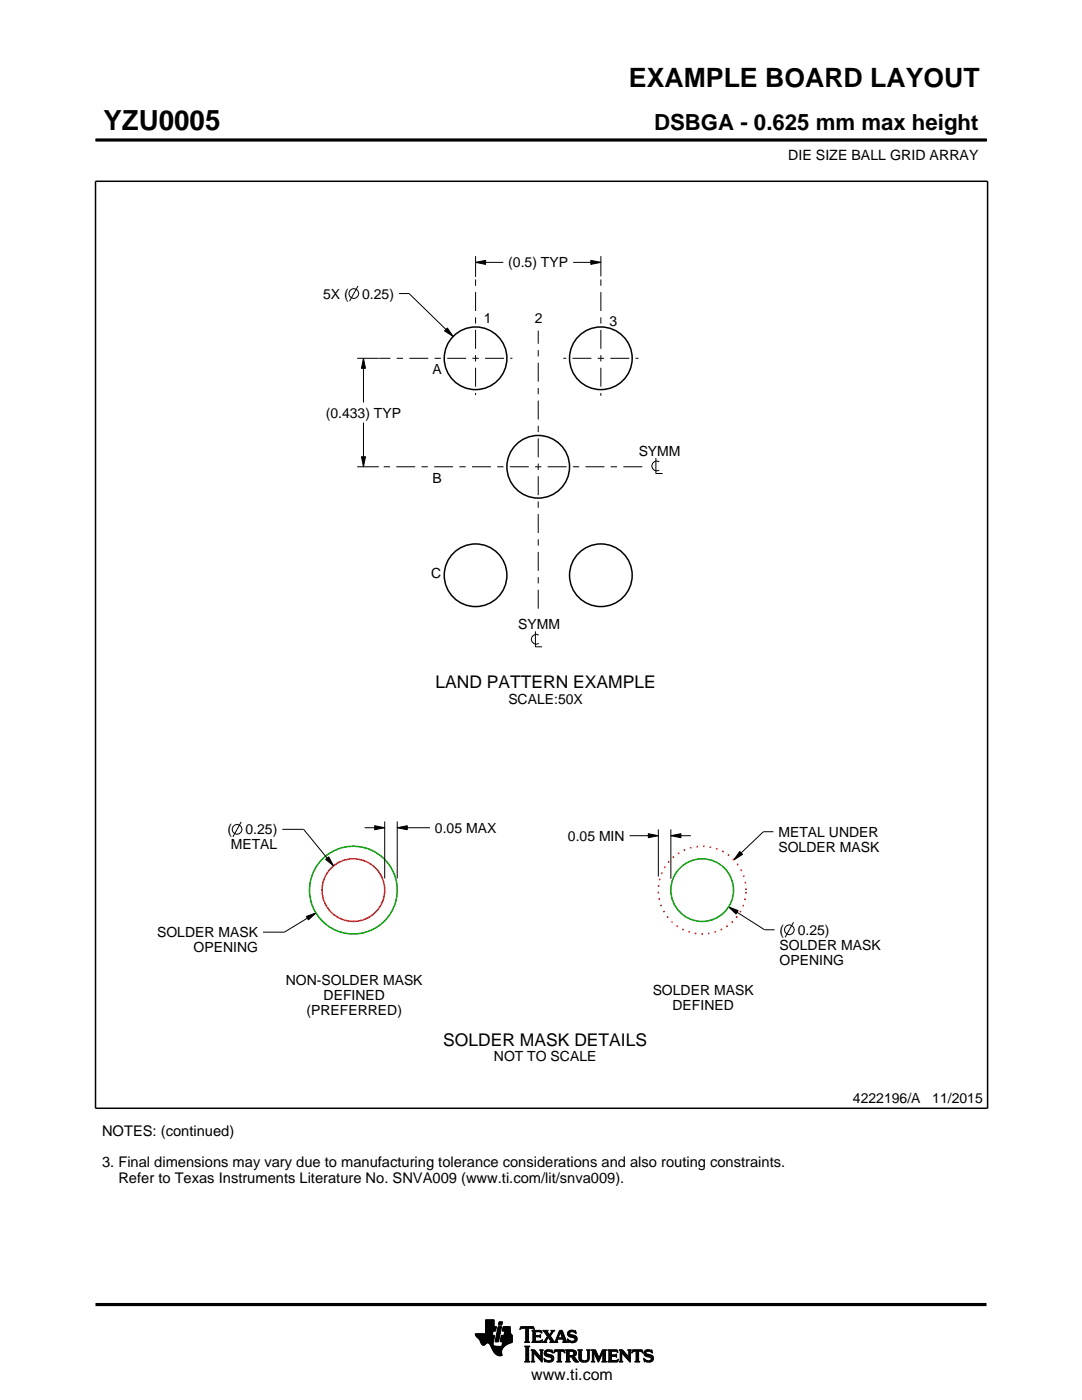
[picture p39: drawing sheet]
<svg xmlns="http://www.w3.org/2000/svg" width="216mm" height="279mm" viewBox="0 0 216 279" stroke-linecap="round" stroke-linejoin="round" font-family="sans-serif">
<defs><g id="words">
<text font-size="5.5" x="20.6" y="26">YZU0005</text>
<text font-size="5.3" x="125.5" y="17.4">EXAMPLE BOARD LAYOUT</text>
<text font-size="4.4" x="130.5" y="26">DSBGA - 0.625 mm max height</text>
<g font-size="3.5">
<text x="86.9" y="137.4">LAND PATTERN EXAMPLE</text>
<text x="88.4" y="208.7">SOLDER MASK DETAILS</text>
</g>
<text font-size="3.2" x="106" y="275.3">www.ti.com</text>
<g font-size="2.9">
<text x="20.4" y="226.7">NOTES: (continued)</text>
<text x="20.4" y="233">3. Final dimensions may vary due to manufacturing tolerance considerations and also routing constraints.</text>
<text x="23.6" y="236.1">Refer to Texas Instruments Literature No. SNVA009 (www.ti.com/lit/snva009).</text>
</g>
<g font-size="2.8">
<text x="157.3" y="32">DIE SIZE BALL GRID ARRAY</text>
<text x="101.4" y="53.4">(0.5) TYP</text>
<text x="64.5" y="59.6">5X (</text>
<text x="72.3" y="59.6">0.25)</text>
<text x="96.5" y="64.5">1</text>
<text x="106.7" y="64.5">2</text>
<text x="121.7" y="65">3</text>
<text x="86.3" y="74.7">A</text>
<text x="65" y="83.3">(0.433) TYP</text>
<text x="127.4" y="91">SYMM</text>
<text x="86.3" y="96.4">B</text>
<text x="86" y="115.3">C</text>
<text x="103.4" y="125.6">SYMM</text>
<text x="101.4" y="140.5">SCALE:50X</text>
<text x="45.4" y="166.5">(</text>
<text x="49" y="166.5">0.25)</text>
<text x="86.8" y="166.2">0.05 MAX</text>
<text x="113.3" y="167.8">0.05 MIN</text>
<text x="155.3" y="167">METAL UNDER</text>
<text x="46" y="169.5">METAL</text>
<text x="155.3" y="170">SOLDER MASK</text>
<text x="31.3" y="187">SOLDER MASK</text>
<text x="38.6" y="190">OPENING</text>
<text x="155.6" y="186.6">(</text>
<text x="155.6" y="189.6">SOLDER MASK</text>
<text x="159.2" y="186.6">0.25)</text>
<text x="57" y="196.5">NON-SOLDER MASK</text>
<text x="155.6" y="192.6">OPENING</text>
<text x="61.2" y="202.5">(PREFERRED)</text>
<text x="64.6" y="199.5">DEFINED</text>
<text x="130.2" y="198.5">SOLDER MASK</text>
<text x="134.2" y="201.5">DEFINED</text>
<text x="98.6" y="211.8">NOT TO SCALE</text>
<text x="170.2" y="220.2">4222196/A</text>
<text x="186" y="220.2">11/2015</text>
</g>
</g></defs>
<g fill="none" stroke="#000" stroke-width=".2">
<path d="M19.1 27.9h177.7M196.8 27.7v.5M71.4 57.1l-1.6 3M79.6 58.6h2l8.8 8.5M94.9 52.4l2-.4v.8zM94.9 51.1v4.2M94.9 52.4h5.5M114.4 52.4h5.5M117.9 52l2 .4-2 .4zM119.9 51.1v4.1M71.3 71.5h4.3M72.5 71.5l.4 2h-.8z"/>
<path d="M72.5 71.5v8.8M89.3 65.5l1.1 1.6-1.7-1.1zM71.3 93.2h4.3M72.1 91.2h.8l-.4 2zM72.5 84.3v8.9M130.9 91.4v3.1h1.3M131.5 92.2a.98 .98 0 0 0-1.5 .8 .98 .98 0 0 0 1.5 .8M106.8 126v3.1h1.4M107.5 126.7a.98 .98 0 0 0-1.5 .9 .98 .98 0 0 0 1.5 .8M48.1 164l-1.6 3M56.3 165.5h4.3l6 7.3M65 171.5l.6-.5 1 1.8z"/>
<path d="M72.8 165.2h4M74.8 164.8l2 .4-2 .4zM76.8 163.9v11.4M79.3 165.2l2-.4v.8zM79.3 163.9v11.4M79.3 165.2h6.5M125.6 166.8h5.8M129.4 166.4l2 .4-2 .4zM131.4 165.5v9.4M133.9 166.8l2-.4v.8zM133.9 165.5v9.9M133.9 166.8h4"/>
<path d="M147.6 169.9l.6 .6-1.8 1.1zM154.3 166h-2l-5.9 5.6M61.1 182.9l1.9-.7-1.5 1.4zM63 182.2l-6.2 3.8h-4.3M145.4 181l1.9 .7-.4 .7zM145.4 181l7.2 4.6M152.6 185.6h2M158.3 184.1l-1.6 3M94.8 266.2h3.5M94.8 266.3h3.5M94.9 266.4h3.3M94.9 266.5h3.8l-.2 1.2"/>
<path d="M94.9 266.5h3.8M95 266.6h3.7M95 266.7h3.7M95.1 266.8h3.6M95.2 266.9h3.4M95.3 267h3.3M95.4 267.1h3.2M95.5 267.2h3.1M95.6 267.3h3M95.7 267.4h2.8M95.7 267.5h2.8M95.7 267.5l.3 .7 .4 .3 .3-.1 .5-.4 .4 .1 .8 1.5"/>
<path d="M95.8 267.6h2.7M95.8 267.7h2.7M95.9 267.8h2.6M95.9 267.9h2.5M95.9 268h2.5M96 268h1.1M96 268.1h1M96.1 268.2h.8M96.1 268.3h.7M96.2 268.4h.6M96.3 268.4h.4M96.9 266.1h1.4"/>
<path d="M96.9 266h1.4M96.9 265.9h1.4M96.9 265.8h1.5M96.9 265.7h1.5M96.9 264.7l2.2 .1-.2 .9h-.5l-.2 .8M96.9 265.6h2M96.9 265.5h2M96.9 265.4h2M96.9 265.3h2.1M96.9 265.2h2.1M96.9 265.1h2.1M96.9 265h2.1"/>
<path d="M96.9 264.9h2.1M96.9 264.8h2.2M96.9 264.6h1.7M96.9 264.5h1.7M96.9 264.4h1.7M96.9 264.3h1.7M96.9 264.2h1.7M96.9 264.1h1.7M96.9 264h1.7M96.9 263.9h1.7M96.9 263.8h1.7M96.9 263.7h1.7"/>
<path d="M96.9 263.6h1.7M96.9 263.5h1.7M96.9 263.4h1.7M97.5 268h.9M97.6 268.1h.8M97.7 268.2h.7M97.7 268.3h.7M97.8 268.4h.6M97.9 268.5h.6M97.9 268.6h.7M98 268.7h1.1M98 268.8h2.6"/>
<path d="M98 268.8h2.5M98.1 268.9h2.3M98.1 269h2.3M98.1 269.1h2.2M98.2 269.2h2.1M98.2 269.2h2M98.2 269.3h2M98.3 269.4h1.9M98.3 269.5h1.8M98.4 269.6h1.7M98.4 269.6l.6 .7 .7 .3 .5-.1-.1-.7M98.4 268v.4l.3 .2 2 .1"/>
<path d="M98.5 269.7h1.6M98.5 267.7l-.1 .3M98.5 269.8h1.6M98.6 269.9h1.5M98.6 264.8v-1.4h-1.7v2.8h-2.1l.2 .5 .7 .8M98.6 270h1.5M98.7 270h1.4M98.8 270.1h1.3M98.8 267.7h.7M98.8 267.6h.7M98.8 267.5h.7M98.9 270.2h1.2"/>
<path d="M98.9 267.4h.7M98.9 267.3h.7M98.9 267.2h.7M98.9 267.1h.7M98.9 267h.7M98.9 270.3h1.3M99 266.9h.6M99 266.9h.7M99 266.8h.7M99 266.7h.7M99 266.6h.7M99 266.5h.7"/>
<path d="M99.1 270.4h1.1M99.1 266.4h.7M99.1 266.3h.7M99.1 266.2h.7M99.1 266.1h.7M99.1 266h.7M99.2 265.9h.7M99.2 265.8h.7M99.2 270.4h1M99.2 265.7h.7M99.2 265.6h.7M99.2 265.5h.7"/>
<path d="M99.3 265.4h.6M99.3 265.4h.7M99.3 265.3h.7M99.3 265.2h.7M99.3 265.1h.7M99.3 265h.7M99.4 270.5h.8M99.4 264.9h.7M99.4 264.8h.7M99.4 264.8h.7l-.6 3h-.7zM99.4 264.5l.2-.7h.7l-.2 .7h-.7M99.5 264.4h.6"/>
<path d="M99.5 264.3h.7M99.5 264.2h.7M99.5 264.1h.7M99.5 264h.7M99.5 263.9h.7M99.6 263.8h.7M99.8 270.6h.1M99.8 267.7h2.4M99.8 267.6h2.4M99.8 267.5h2.4M99.9 267.4h2.3M99.9 267.3h2.3"/>
<path d="M99.9 267.2h2.3M99.9 267.1h2.3M99.9 267h2.3M99.9 266.9h2.3M100 266.9h2.2M100 266.8h2.2M100 266.7h2.2M100 266.6h2.2M100 266.5h2.2M100.1 268.6h.7M100.2 268.5h.7M100.2 268.4h.8"/>
<path d="M100.2 268.4h.9M100.2 268.3h1M100.2 268.2h1.2M100.2 265.6h1.6M100.2 268.1h1.4M100.2 265.5h1.6M100.2 268h1.6M100.3 265.4h1.5M100.3 268h1.7M100.3 267.9h1.9M100.3 265.3h1.5M100.3 267.8h1.9"/>
<path d="M100.3 265.2h1.5M100.3 265.1h1.5M100.3 265h1.5M100.4 264.9h1.4M100.4 264.8h1.4M100.6 266.5l.1-.8h-.5l.2-.9h1.4l.1 1.1 .3 .6v1.4l-1.3 .6M100.6 266.4h1.5M100.6 266.3h1.4M100.6 266.2h1.4M100.6 266.1h1.3M100.7 266h1.2M100.7 265.9h1.2"/>
<path d="M100.7 265.8h1.1M100.7 265.7h1.1M100.9 268.5l-.6 .6-.2 .7M102.2 266.5h-2.2l-.2 1.1 .5 .2-.2 .9M103.7 265.3h.1M103.8 265.2h.2M103.8 265h2.8M103.8 264.9h2.7M103.9 264.8h2.6M104.7 267.8h1M104.7 271.8h1.1M104.7 268.7h1"/>
<path d="M104.8 267.7h.7M104.8 271.7h.8M104.9 265.2h.6M104.9 268.9h.6M104.9 267.6h.6M104.9 267.5l-.2 .3M104.9 267.5h.6M104.9 267.4h.6M104.9 267.3h.6M104.9 267.2h.6M104.9 267.1h.6M104.9 267h.6"/>
<path d="M104.9 266.8h.6M104.9 266.7h.6M104.9 266.6h.6M104.9 266.5h.6M104.9 266.4h.6M104.9 266.3h.6M104.9 266.2h.6M104.9 266.1h.6M104.9 265.9h.6M104.9 265.8h.6M104.9 265.7h.6M104.9 265.6h.6"/>
<path d="M104.9 265.5h.6M104.9 265.4h.6M104.9 265.3h.6M104.9 271.5h.6M104.9 269h.6M104.9 271.4h.6M104.9 271.4v-2.4l-.2-.4h1.1l-.3 .4v2.4M104.9 271.4l-.2 .4h1.1l-.3-.4M104.9 271.3h.6M104.9 271.2h.6M104.9 271.1h.6M104.9 271h.6"/>
<path d="M104.9 270.9h.6M104.9 270.8h.6M104.9 270.6h.6M104.9 270.5h.6M104.9 270.4h.6M104.9 270.3h.6M104.9 270.2h.6M104.9 270.1h.6M104.9 270h.6M104.9 269.9h.6M104.9 269.8h.6M104.9 269.6h.6"/>
<path d="M104.9 269.5h.6M104.9 269.4h.6M104.9 269.3h.6M104.9 269.2h.6M104.9 269.1h.6M105.5 267.5l.2 .3M105.5 267.5v-2.3l.7-.1 .4 .3-.1-.6h-2.6l-.1 .6 .4-.3 .7 .1v2.3M105.7 267.8h-1M105.9 271.8h.8M105.9 269.4h.8M106.1 269.5h.7M106.1 267.8h2"/>
<path d="M106.1 271.7h.5M106.2 269.6h.7M106.2 271.5h.3M106.2 265.6h1.8M106.2 269.8h.8M106.2 271.4h.3M106.2 271.4l-.3 .4h.8l-.2-.4M106.2 271.3h.3M106.2 271.2h.3M106.2 271.1h.3M106.2 271h.3M106.2 270.9h.3"/>
<path d="M106.2 270.8h.3M106.2 270.6h.3M106.2 270.5h.3M106.2 270.4h.3M106.2 270.3h.3M106.2 270.2h.3M106.2 270.1h.3M106.2 270h1M106.2 269.9h.9M106.2 269.8v1.6M106.2 269.8l-.3-.4h.8l1.2 1.4M106.3 267.7h1.8"/>
<path d="M106.3 265.7h1.8M106.3 267.6h.6M106.3 265.8h.6M106.3 267.5l-.2 .3M106.3 267.5h.5M106.3 267.4h.5M106.3 267.3h.5M106.3 267.2h.5M106.3 267.1h.5M106.3 267h.5M106.3 266.8h.5M106.3 266.7h1.6"/>
<path d="M106.3 266.6h1.6M106.3 266.5h.5M106.3 266.4h.5M106.3 266.3h.5M106.3 266.2h.5M106.3 266.1h.5M106.3 265.9h.5M106.4 265.2h.2M106.5 270h.1M106.5 270v1.4M106.5 270l1.6 1.9M106.5 265.3h.1"/>
<path d="M106.6 270.1h.7M106.7 270.2h.7M106.8 270.3h.7M106.8 265.9l.2-.1h.6l.6 .2-.2-.5h-1.9l.2 .3v1.7M106.8 265.9v.6h.8l.3-.2v.7M106.9 270.4h.7M107 270.5h.7M107.1 270.6h.7M107.2 270.8h1M107.3 270.9h.9M107.4 271h.8M107.5 271.1h.7"/>
<path d="M107.6 271.2h.6M107.6 266.5h.3M107.7 271.3h.5M107.7 269.4h.7M107.7 266.8h.2M107.7 267.6h.5M107.8 266.4h.1M107.8 271.4h.4M107.8 267h.1M107.8 265.8h.3M107.8 269.5h.5M107.9 271.5h.3"/>
<path d="M107.9 269.6h.3M107.9 267l-.3-.2h-.8l.1 .8h.9l.5-.2M107.9 269.8h.3M107.9 270.6h.3M107.9 270.5h.3M107.9 270.4h.3M107.9 270.3h.3M107.9 270.2h.3M107.9 270.1h.3M107.9 270h.3M107.9 269.9h.3M107.9 269.8v1"/>
<path d="M107.9 269.8l-.2-.4h.7l-.2 .4M108 271.7h.2M108 265.9h.1M108 267.5h.2M108.1 271.8h.1M108.1 266.1h.1M108.2 267.4h.1M108.2 269.8l-.1 2.1M108.2 267.8h.9M108.3 267.4l-.2 .5-2-.1M108.3 265.6h1M108.5 267.7h.5"/>
<path d="M108.5 271.1h.1M108.5 265.7h.7M108.5 271.2h.2M108.6 271.3h.2M108.6 270.1l.2 .5 1.1 .3 .1 .3-.1 .3h-.5l-.9-.4M108.6 270.1h.4M108.6 270h.4M108.6 270.2h.6M108.6 267.6h.4M108.6 271.4h.4M108.6 269.9h.4M108.6 270.3h1"/>
<path d="M108.6 265.8h.7M108.6 271.5h.8M108.6 269.8h.5M108.7 271.7h1.5M108.7 270.4h1.3M108.7 267.5h.3M108.7 271.8h.1M108.7 265.9h.6M108.7 269.6h1.5M108.8 267.4h.3M108.8 270.5h1.5M108.8 266.1h.6"/>
<path d="M108.8 269.5h1.4M108.8 267.3h.4M108.9 266.2h.6M108.9 267.2h.4M108.9 266.3h.6M108.9 270.6h1.5M109 267.1h.3M109 270l.1 .2 1.2 .3 .2 .6M109 270l.1-.3h.4l.8 .3-.1-.6-.2 .1-.6-.1-.6 .2-.2 .5M109 266.4h1M109.1 271.8h.9M109.1 269.4h.7"/>
<path d="M109.1 267h.9M109.1 266.5h.8M109.1 267.8h-.9M109.2 266.8h.8M109.2 266.6h.6M109.2 266.7h.7M109.2 266.7l-.6 .9-.4 .2M109.3 270.8h1.1M109.5 267.1h.6M109.6 267.2h.6M109.7 271.5h.7M109.7 267.3h.6"/>
<path d="M109.7 267.8h1.6M109.7 267.8l.2-.2-.5-.7-.4 .8 .1 .1M109.7 266.3h.4M109.7 267.4h.6M109.8 270.9h.7M109.8 266.2h.3M109.8 266.6l.9 1.2 1-2.3h.5l.8 2.1 .3 .2M109.8 267.5h.6M109.9 266.1h.3M109.9 269.8h.4M109.9 267.6h.6M109.9 267.7h.7"/>
<path d="M109.9 271.4h.5M109.9 265.9h.4M110 271h.5M110 265.6h.7M110 265.9l-.4 .5-.4-.6 .2-.3h-1.1l.9 1.2M110 265.9l.1-.2-.2-.2h.8l-.9 1.1M110 271.3h.5M110 265.8h.4M110 271.1h.5M110 271.2h.5M110.1 269.4h.1M110.1 265.7h.4"/>
<path d="M110.1 269.9h.2M110.2 270h.1M110.5 270h.1M110.5 269.9h.2M110.5 271.1l-.2 .5-.8 .3-.6-.2-.2 .1-.2-.7M110.5 269.8h.3M110.6 269.6h2.1M110.6 269.5h2M110.6 269.4h2M110.7 267.7h.5M110.8 267.6h.4M110.9 267.5h.3"/>
<path d="M110.9 267.4h.3M111 267.3h.3M111 267.2h1.8M111 267.1h1.8M111.1 267h.3M111.1 271.8h1M111.1 266.8h.4M111.2 266.7h.3M111.2 267.5l.1-.2h1l.1 .2M111.2 267.5v.3h.1M111.2 266.6h.3M111.3 266.5h.3"/>
<path d="M111.3 271.7h.6M111.3 266.4h.3M111.3 271.5h.6M111.3 267.8h-1.6M111.3 269.8h.6M111.4 266.3h.3M111.4 271.4h.5M111.4 271.4l-.1-1.7h-.4l-.4 .4 .2-.7h1.9l.1 .7-.3-.4h-.5v1.7M111.4 270.1h.5M111.4 270h.5M111.4 269.9h.5M111.4 270.5h.5"/>
<path d="M111.4 270.4h.5M111.4 270.3h.5M111.4 270.2h.5M111.4 271.1h.5M111.4 271h.5M111.4 270.9h.5M111.4 270.8h.5M111.4 270.6h.5M111.4 271.4l-.3 .4h1l-.2-.4M111.4 271.3h.5M111.4 271.2h.5M111.4 266.2h.3"/>
<path d="M111.4 266.1h.4M111.5 265.9h.9M111.5 265.8h.8M111.6 265.7h.7M111.6 265.6h.6M111.8 265.9l.4 1.1h-.8zM111.9 266.1h.5M111.9 266.2h.5M111.9 266.3h.6M112 266.4h.5M112 266.5h.6M112.1 266.6h.5"/>
<path d="M112.1 266.7h.6M112.1 266.8h.6M112.2 267h.5M112.2 267.8h1.1M112.3 267.3h.6M112.3 267.4h.6M112.4 267.5h.6M112.4 267.5v.3h-.2M112.4 269.8h.3M112.4 267.6h.6M112.4 267.7h.7M112.6 269.9h.1"/>
<path d="M112.6 270h.2M112.8 271.8h1M112.8 269.4h1.6M113 269.5h1.7M113 271.7h.7M113 269.6h1.9M113 271.5h.6M113 269.8h.6M113 271.4h.6M113 271.4l-.2 .4h1l-.2-.4M113 271.3h.6M113 271.2h.6"/>
<path d="M113 271.1h.6M113 271h.6M113 270.9h.6M113 270.8h1.5M113 270.6h1.6M113 270.5h1.8M113 270.4h.6M113 270.3h.6M113 270.2h.6M113 270.1h.6M113 270h.6M113 269.9h.6"/>
<path d="M113 269.8v1.6M113 269.8l-.2-.4h1.5l.6 .2 .1 .5M113.2 267.3h.2M113.2 267.4h.3M113.2 266.2l.3 .5 1 .3 .2 .3M113.2 266.2h.5M113.2 266.3h.6M113.2 266.1h.5M113.3 267.5h.3M113.3 267.8h-1.1M113.3 266.4h.9M113.3 265.9h.4"/>
<path d="M113.3 267.6h.6M113.3 266.5h1.3M113.3 267.7h1.6M113.3 265.8h.5M113.3 267.8h.2M113.4 266.6h1.5M113.4 265.7h1.5M113.5 266.7h1.5M113.5 265.6h1.4M113.6 269.9l.1-.2h.5l.3 .4M113.6 269.9v.6M113.7 267.8h1.1"/>
<path d="M113.8 266.8h1.3M113.8 265.5h.6M114 268h.4M114.1 270.9h.6M114.2 271h.6M114.2 271.1h.7M114.3 271.2h.6M114.3 267h.8M114.3 269.8h.7M114.3 270.4h.6M114.4 271.3h.6M114.4 271.3l.4 .5h.7"/>
<path d="M114.4 271.3l-.3-.4-.5-.1v.6M114.4 270.7h.1M114.4 270.7l1.1 1.1M114.4 271.4h.7M114.4 269.9h.6M114.4 270.3h.6M114.5 267.6h.5M114.5 270.2h.5M114.5 270h.5M114.5 265.8h.4M114.5 270.1h.5M114.5 270.1l-.2 .3-.3 .1"/>
<path d="M114.5 271.5h.7M114.6 271.7h.7M114.6 267.1h.6M114.6 267.5h.5M114.7 267.2h.5M114.7 267.4h.5M114.7 265.9h.3M114.7 267.3h.5M114.7 271.8h.8M114.8 266.1h.2M114.9 266.2h.1M114.9 266.2l-.1-.7-.2 .1-.5-.1-.6 .2-.3 .5"/>
<path d="M114.9 266.2l-.7-.4h-.4l-.1 .2 .1 .3 1.1 .4 .3 .5M115 270.1l-.1 .4-.5 .2M115.2 267.2l-.3 .6-.7 .2-.6-.2-.2 .1-.2-.7 .9 .5 .4-.1 .2-.3M115.3 269.4h.9M115.4 269.5h.7M115.5 269.6h.5M115.5 269.8h.5M115.5 269.8v1.4l.4 .5 .6 .2 .7-.1 .3-.3 .1-.5M115.5 271h.5M115.5 270.9h.5M115.5 270.8h.5M115.5 270.6h.5"/>
<path d="M115.5 270.5h.5M115.5 270.4h.5M115.5 270.3h.5M115.5 270.2h.5M115.5 270.1h.5M115.5 270h.5M115.5 269.9h.5M115.5 269.8l-.2-.4h.9l-.2 .4M115.5 271.1h.5M115.5 271.2h.5M115.5 271.3h.6M115.6 271.4h.6"/>
<path d="M115.7 271.5h.8M115.8 271.7h1.5M116 269.8v1.2M116 271l.2 .4 .5 .2 .4-.2 .2-.4M116 271.8h1.1M116.8 271.5h.6M117 269.4h.8M117.1 271.4h.4M117.2 269.5h.5M117.2 271.3h.4M117.2 269.6h.4M117.2 271.2h.4"/>
<path d="M117.2 271.1h.4M117.3 269.8h.3M117.3 271h.3M117.3 270.9h.3M117.3 270.8h.3M117.3 270.6h.3M117.3 270.5h.3M117.3 270.4h.3M117.3 270.3h.3M117.3 270.2h.3M117.3 270.1h.3M117.3 270h.3"/>
<path d="M117.3 269.9h.3M117.6 269.8l.2-.4h-.8l.2 .3 .1 1.3M117.6 269.8v1.2M118 271.8h.7M118 269.4h.8M118.1 269.5h.8M118.1 271.7h.5M118.2 269.6h.7M118.2 271.5h.3M118.2 269.8h.8M118.2 271.4h.3M118.2 269.8l-.2-.4h.8l.7 1.6 .7-1.6h.9l-.3 .4"/>
<path d="M118.2 271.4l-.2 .4h.7l-.2-.4M118.2 271.3h.3M118.2 271.2h.3M118.2 271.1h.3M118.2 271h.3M118.2 270.9h.3M118.2 270.8h.3M118.2 270.6h.3M118.2 270.5h.3M118.2 270.4h.3M118.2 270.3h.3M118.2 270.2h.3"/>
<path d="M118.2 270.1h.3M118.2 270h.9M118.2 269.9h.8M118.2 269.8v1.6M118.6 270.1h.5M118.6 270.2h.6M118.7 270.3h.5M118.7 270.4h.6M118.8 270.5h.5M118.8 270.6h.6M118.9 270.8h.5M118.9 270.9h.6"/>
<path d="M119 271h.8M119 271.1h.8M119.1 271.2h.6M119.1 271.3h.6M119.2 271.4h.4M119.2 271.5h.4M119.3 271.7h.2M119.3 271.8h.2M119.6 270.9h.3M119.6 270.8h.3M119.7 270.6h.3M119.7 270.5h.3"/>
<path d="M119.8 270.4h.3M119.8 270.3h.3M119.9 270.2h.3M119.9 270.1h.3M120 270h.8M120 269.9h.8M120 269.8h.8M120.1 271.8h1M120.1 269.6h.7M120.1 269.5h.8M120.2 269.4h.9M120.2 271.7h.7"/>
<path d="M120.3 271.5h.5M120.3 271.4h.5M120.3 271.4l-.2 .4h1l-.3-.4M120.3 271.4v-1.5l-.9 2-.9-2v1.5M120.3 271.3h.5M120.3 271.2h.5M120.3 271.1h.5M120.3 271h.5M120.3 270.9h.5M120.3 270.8h.5M120.3 270.6h.5M120.3 270.5h.5"/>
<path d="M120.3 270.4h.5M120.3 270.3h.5M120.3 270.2h.5M120.3 270.1h.5M120.8 269.8v1.6M121.2 271.8h2M121.2 269.4h1.9M121.4 269.5h1.8M121.4 271.7h1.9M121.5 269.6h1.7M121.5 271.5h1.8M121.5 269.8h.5"/>
<path d="M121.5 271.4h.5M121.5 269.8l-.3-.4h1.9l.2 .6M121.5 269.9h.5M121.5 269.8v1.6M121.5 270.3h.5M121.5 270.2h.5M121.5 270.1h.5M121.5 270h.5M121.5 270.9h.5M121.5 270.8h.5M121.5 270.6h1.5M121.5 270.5h1.5"/>
<path d="M121.5 270.4h1.5M121.5 271.3h.5M121.5 271.2h.5M121.5 271.1h.5M121.5 271h.5M122.6 270.4l.4-.2v.7l-.2-.2h-.8v.7l.2 .1M122.9 270.8h.1M122.9 270.3h.1M123 269.8h.3M123.1 271.4h.3M123.2 269.9h.1M123.3 270h.1"/>
<path d="M123.3 270l-.4-.3h-.8l-.1 .7M123.3 271.3h.1M123.4 271.2h.1M123.4 271.2l-.2 .6h-2l.3-.4M123.4 271.2l-.3 .3h-.4M123.5 271.8h.8M123.5 269.4h.7M123.6 269.5h.7M123.7 271.7h.5M123.7 269.6h.7M123.7 271.5h.4M123.7 269.8h.8"/>
<path d="M123.7 271.4h.4M123.7 269.8l-.2-.4h.7l1.2 1.4 .1-1M123.7 271.4l-.2 .4h.8l-.2-.4M123.7 271.3h.4M123.7 271.2h.4M123.7 271.1h.4M123.7 271h.4M123.7 270.9h.4M123.7 270.8h.4M123.7 270.6h.4M123.7 270.5h.4M123.7 270.4h.4"/>
<path d="M123.7 270.3h.4M123.7 270.2h.4M123.7 270.1h.4M123.7 270h1M123.7 269.9h.9M123.7 269.8v1.6M124.1 270v1.4M124.1 270h.1M124.2 270.1h.6M124.2 270.2h.7M124.3 270.3h.7M124.4 270.4h.7"/>
<path d="M124.5 270.5h.7M124.6 270.6h.7M124.7 270.8h1.1M124.8 270.9h1M124.9 271h.9M125 271.1h.8M125.1 271.2h.7M125.2 271.3h.6M125.2 269.4h.8M125.3 271.4h.5M125.4 269.5h.5M125.4 271.5h.4"/>
<path d="M125.4 269.6h.4M125.5 269.8h.3M125.5 269.8l-.3-.4h.8l-.2 .4M125.5 269.9h.3M125.5 270.2h.3M125.5 270.1h.3M125.5 270h.3M125.5 270.4h.3M125.5 270.3h.3M125.5 270.6h.3M125.5 270.5h.3M125.5 271.7h.3"/>
<path d="M125.6 271.8h.2M125.8 269.8v2.1l-1.7-1.9M126 270h.1M126.1 269.9h.1M126.1 269.8h.3M126.1 269.6h2.1M126.2 269.5h2M126.2 269.4h2M126.6 271.8h1.1M126.9 271.7h.6M126.9 271.5h.5M126.9 269.8h.5"/>
<path d="M126.9 271.4h.5M126.9 271.4v-1.7h-.5l-.3 .4 .1-.7h1.9l.2 .7-.4-.4h-.5v1.7M126.9 270.1h.5M126.9 270h.5M126.9 269.9h.5M126.9 270.5h.5M126.9 270.4h.5M126.9 270.3h.5M126.9 270.2h.5M126.9 271.1h.5M126.9 271h.5M126.9 270.9h.5"/>
<path d="M126.9 270.8h.5M126.9 270.6h.5M126.9 271.4l-.3 .4h1.1l-.3-.4M126.9 271.3h.5M126.9 271.2h.5M128 269.8h.3M128.1 269.9h.2M128.2 270h.1M128.4 271.1h.1M128.4 271.2h.2M128.5 271.3h.2M128.5 270.1l.1 .4 .5 .3"/>
<path d="M128.5 270.1h.4M128.5 270h.4M128.5 270.2h.6M128.5 271.4h.4M128.5 269.9h.4M128.5 270.3h1M128.5 271.5h.8M128.5 269.8h.5M128.6 271.7h1.5M128.6 270.4h1.3M128.6 271.8h.1M128.6 269.6h1.5"/>
<path d="M128.7 270.5h1.5M128.7 269.5h1.4M128.8 270.6h1.5M128.9 270l.1 .2 1.2 .3 .2 .6M128.9 270l.1-.3h.4l.8 .3-.1-.6-.2 .1-.6-.1-.6 .2-.2 .5M128.9 271.8h1M129 269.4h.7M129.1 270.8l.7 .2 .1 .4-.7 .1-.8-.4M129.2 270.8h1.1M129.6 271.5h.7M129.6 270.9h.8M129.8 269.8h.4"/>
<path d="M129.8 271.4h.5M129.9 271h.5M129.9 271.3h.5M129.9 271.1h.5M129.9 271.2h.5M129.9 269.4h.2M130 269.9h.2M130.1 270h.1M130.4 271.1l-.3 .5-.7 .3-.6-.2-.2 .1-.2-.7"/>
<circle cx="70.6" cy="58.6" r=".98"/>
<circle cx="47.3" cy="165.5" r=".98"/>
<circle cx="157.5" cy="185.6" r=".98"/>
</g>
<g fill="#000">
<path d="M94.9 52.4l2-.4v.8zM117.9 52l2 .4-2 .4zM72.5 71.5l.4 2h-.8zM89.3 65.5l1.1 1.6-1.7-1.1zM72.1 91.2h.8l-.4 2zM65 171.5l.6-.5 1 1.8zM74.8 164.8l2 .4-2 .4zM79.3 165.2l2-.4v.8zM129.4 166.4l2 .4-2 .4zM133.9 166.8l2-.4v.8zM147.6 169.9l.6 .6-1.8 1.1zM61.1 182.9l1.9-.7-1.5 1.4z"/>
<path d="M145.4 181l1.9 .7-.4 .7z"/>
</g>
<g fill="none" stroke="#000" stroke-width=".3">
<path d="M19.1 36.2h178v185h-178z"/>
<circle cx="94.9" cy="71.5" r="6.3"/>
<circle cx="119.9" cy="71.5" r="6.3"/>
<circle cx="107.4" cy="93.2" r="6.3"/>
<circle cx="94.9" cy="114.8" r="6.3"/>
<circle cx="119.9" cy="114.8" r="6.3"/>
</g>
<path d="M19 27.9h177.8M19 260.3h177.8" fill="none" stroke="#000" stroke-width=".63" stroke-linecap="butt"/>
<path d="M94.9 71.5v7.4M94.9 71.5v-16.2M94.9 71.5h-19.2M94.9 71.5h7.3M119.9 71.5v7.5M119.9 71.5v-16.2M119.9 71.5h-7.5M119.9 71.5h7.5M107.4 93.2v29.1M107.4 93.2v-27.2M107.4 93.2h-31.8M107.4 93.2h22" fill="none" stroke="#000" stroke-width=".2" stroke-dasharray="1.3 1.3 3.8 1.3" stroke-dashoffset=".6" stroke-linecap="butt"/>
<g fill="none" stroke="#00a600" stroke-width=".3">
<circle cx="70.5" cy="177.6" r="8.8"/>
<circle cx="140.1" cy="177.6" r="6.3"/>
</g>
<circle cx="70.5" cy="177.6" r="6.3" fill="none" stroke="#f00" stroke-width=".3"/>
<path d="M148.9 177.6a8.8 8.8 0 0 0-12.8-7.7 8.8 8.8 0 0 0-1 14.9 8.8 8.8 0 0 0 13.7-6l.1-1.2" fill="none" stroke="#f00" stroke-width=".3" stroke-dasharray=".3 1" stroke-linecap="butt"/>
<use href="#words"/>
</svg>
